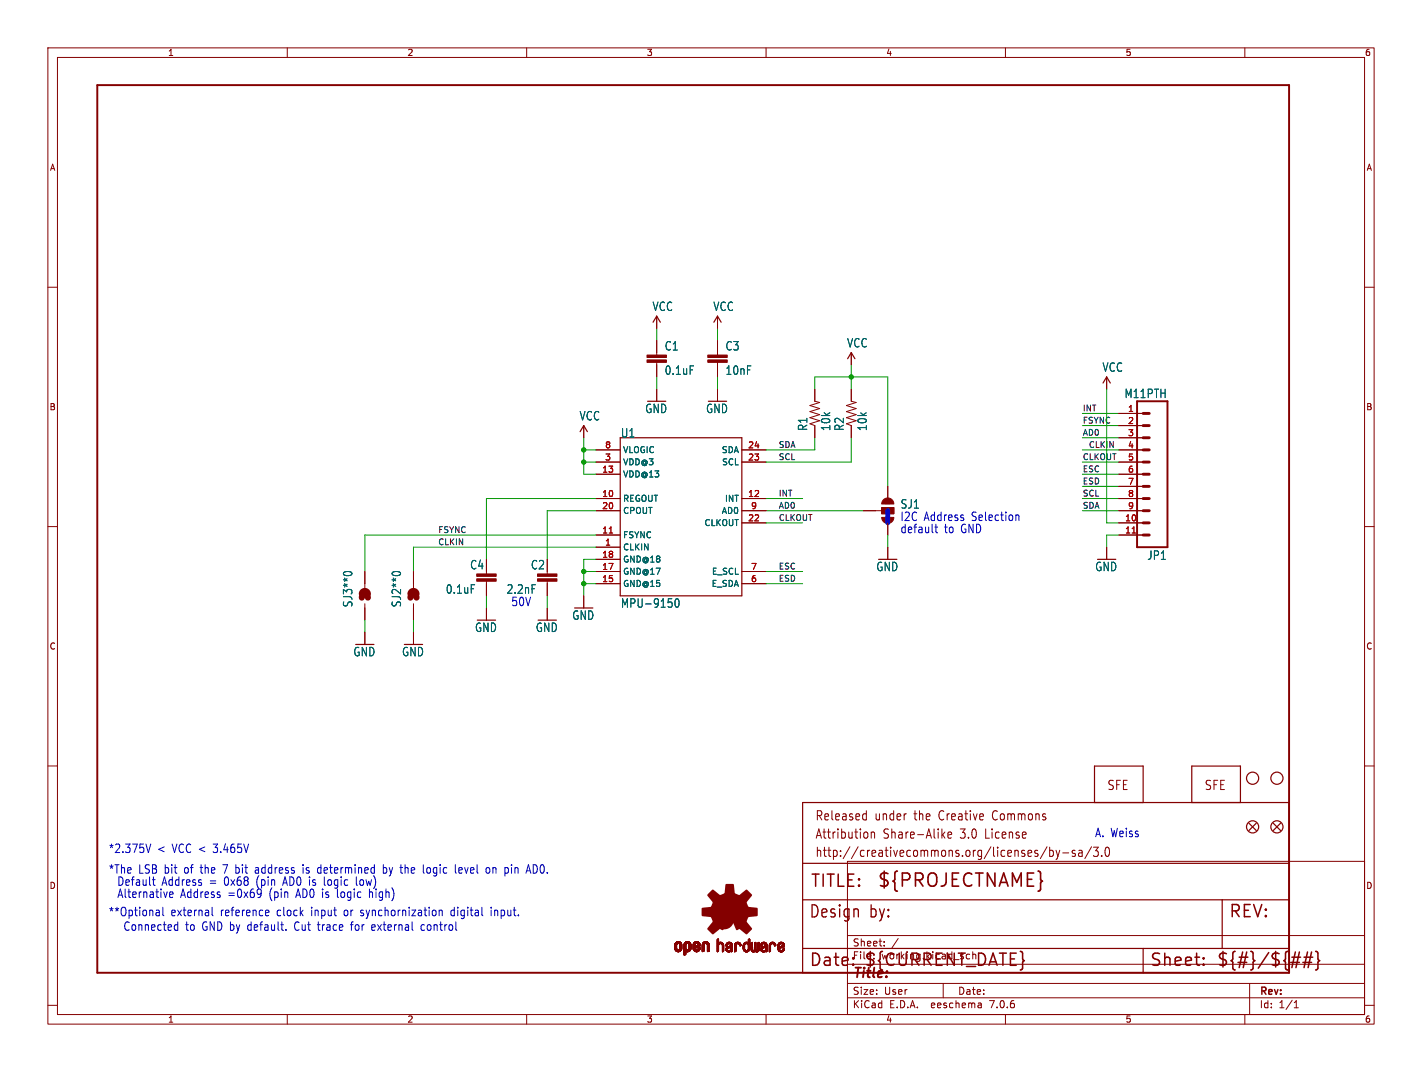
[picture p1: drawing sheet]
<svg xmlns="http://www.w3.org/2000/svg" width="297mm" height="224mm" viewBox="0 0 297 224" stroke-linecap="round" stroke-linejoin="round" font-family="sans-serif">
<defs><g id="words">
<text font-size="3.8" fill="#840000" x="183.1" y="185.7">${PROJECTNAME}</text>
<g font-size="3.5" fill="#840000">
<text x="169.2" y="185.7">TITLE:</text>
<text x="168.9" y="192.1">Design</text>
<text x="181.6" y="192.1">by:</text>
<text x="256.5" y="192.1">REV:</text>
<text x="168.9" y="202.2">Date:</text>
<text x="180.3" y="202.2">${CURRENT_DATE}</text>
<text x="240" y="202.2">Sheet:</text>
<text x="254" y="202.2">${#}/${##}</text>
</g>
<text font-size="2.8" fill="#840000" x="178" y="204.8">Title:</text>
<g font-size="2.7" fill="#840000">
<text x="231.1" y="165.3">SFE</text>
<text x="251.5" y="165.3">SFE</text>
<text x="170.2" y="171.7">Released</text>
<text x="182.7" y="171.7">under</text>
<text x="191.1" y="171.7">the</text>
<text x="196.5" y="171.7">Creative</text>
<text x="208" y="171.7">Commons</text>
<text x="170.2" y="175.5">Attribution</text>
<text x="170.2" y="179.3">http://creativecommons.org/licenses/by-sa/3.0</text>
<text x="184.5" y="175.5">Share-Alike</text>
<text x="200.8" y="175.5">3.0</text>
<text x="206.2" y="175.5">License</text>
</g>
<g font-size="2.5" fill="#006464">
<text x="136.2" y="65.2">VCC</text>
<text x="148.9" y="65.2">VCC</text>
<text x="138.7" y="73.4">C1</text>
<text x="151.4" y="73.4">C3</text>
<text x="176.8" y="72.8">VCC</text>
<text x="230.2" y="77.9">VCC</text>
<text x="138.7" y="78.5">0.1uF</text>
<text x="151.4" y="78.5">10nF</text>
<text x="234.8" y="83.4">M11PTH</text>
<text x="121" y="88">VCC</text>
<text x="134.7" y="86.5">GND</text>
<text x="147.4" y="86.5">GND</text>
<text x="129.6" y="91.6">U1</text>
<text x="168.8" y="90.1" transform="rotate(-90 168.8 90.1)">R1</text>
<text x="173.6" y="90.1" transform="rotate(-90 173.6 90.1)">10k</text>
<text x="176.4" y="90.1" transform="rotate(-90 176.4 90.1)">R2</text>
<text x="181.2" y="90.1" transform="rotate(-90 181.2 90.1)">10k</text>
<text x="188" y="106.4">SJ1</text>
<text x="98.1" y="119.1">C4</text>
<text x="110.8" y="119.1">C2</text>
<text x="182.9" y="119.5">GND</text>
<text x="228.7" y="119.5">GND</text>
<text x="239.5" y="117.2">JP1</text>
<text x="93" y="124.2">0.1uF</text>
<text x="105.7" y="124.2">2.2nF</text>
<text x="73.8" y="126.9" transform="rotate(-90 73.8 126.9)">SJ3**0</text>
<text x="84" y="126.9" transform="rotate(-90 84 126.9)">SJ2**0</text>
<text x="119.4" y="129.7">GND</text>
<text x="129.6" y="127.1">MPU-9150</text>
<text x="73.7" y="137.3">GND</text>
<text x="83.9" y="137.3">GND</text>
<text x="99.1" y="132.2">GND</text>
<text x="111.8" y="132.2">GND</text>
</g>
<g font-size="2.5" fill="#0000c2">
<text x="188" y="109">I2C Address</text>
<text x="188" y="111.5">default</text>
<text x="197.2" y="111.5">to</text>
<text x="200.7" y="111.5">GND</text>
<text x="203" y="109">Selection</text>
<text x="106.7" y="126.8">50V</text>
<text x="22.6" y="178.3">*2.375V</text>
<text x="32.8" y="178.3">&lt;</text>
<text x="36" y="178.3">VCC &lt;</text>
<text x="44.8" y="178.3">3.465V</text>
<text x="228.6" y="175">A. Weiss</text>
<text x="22.6" y="182.6">*The</text>
<text x="24.4" y="185.2">Default</text>
<text x="28.9" y="182.6">LSB bit</text>
<text x="33.8" y="185.2">Address</text>
<text x="38.6" y="182.6">of</text>
<text x="42.2" y="182.6">the</text>
<text x="43.8" y="185.2">=</text>
<text x="46.9" y="185.2">0x68</text>
<text x="47" y="182.6">7 bit</text>
<text x="53.8" y="185.2">(pin</text>
<text x="54" y="182.6">address</text>
<text x="59.6" y="185.2">AD0 is logic</text>
<text x="64.1" y="182.6">is determined</text>
<text x="75.2" y="185.2">low)</text>
<text x="81.2" y="182.6">by the</text>
<text x="89.8" y="182.6">logic</text>
<text x="96.7" y="182.6">level</text>
<text x="103.3" y="182.6">on pin</text>
<text x="112.1" y="182.6">AD0.</text>
<text x="22.6" y="191.5">**Optional</text>
<text x="24.4" y="187.7">Alternative</text>
<text x="35.6" y="191.5">external</text>
<text x="37.6" y="187.7">Address</text>
<text x="46.1" y="191.5">reference</text>
<text x="47.7" y="187.7">=0x69</text>
<text x="56.4" y="187.7">(pin</text>
<text x="58" y="191.5">clock</text>
<text x="62.1" y="187.7">AD0 is logic</text>
<text x="65.3" y="191.5">input</text>
<text x="72.2" y="191.5">or</text>
<text x="75.9" y="191.5">synchornization</text>
<text x="77.8" y="187.7">high)</text>
<text x="94.9" y="191.5">digital</text>
<text x="103.4" y="191.5">input.</text>
<text x="25.7" y="194.6">Connected</text>
<text x="38.7" y="194.6">to</text>
<text x="42.2" y="194.6">GND by default.</text>
<text x="61.9" y="194.6">Cut</text>
<text x="67" y="194.6">trace</text>
<text x="74" y="194.6">for</text>
<text x="78.5" y="194.6">external</text>
<text x="88.9" y="194.6">control</text>
</g>
<g font-size="2.1" fill="#840000">
<text x="178" y="197.9">Sheet:</text>
<text x="178" y="200.6">File:</text>
<text x="184.1" y="200.6">working.kicad_sch</text>
<text x="178" y="208">Size:</text>
<text x="184.7" y="208">User</text>
<text x="200" y="208">Date:</text>
<text x="263" y="208.2">Rev:</text>
<text x="178" y="210.8">KiCad</text>
<text x="185.7" y="210.8">E.D.A.</text>
<text x="194.6" y="210.8">eeschema</text>
<text x="207" y="210.8">7.0.6</text>
<text x="263" y="210.8">Id:</text>
<text x="267.1" y="210.8">1/1</text>
</g>
<g font-size="1.8" fill="#840000">
<text x="35" y="11.9">1</text>
<text x="85" y="11.9">2</text>
<text x="135" y="11.9">3</text>
<text x="185" y="11.9">4</text>
<text x="235" y="11.9">5</text>
<text x="285" y="11.9">6</text>
<text x="10.3" y="35.9">A</text>
<text x="285.3" y="35.9">A</text>
<text x="10.3" y="85.9">B</text>
<text x="285.3" y="85.9">B</text>
<text x="10.3" y="135.9">C</text>
<text x="285.3" y="135.9">C</text>
<text x="10.3" y="185.9">D</text>
<text x="285.3" y="185.9">D</text>
<text x="35" y="213.8">1</text>
<text x="85" y="213.8">2</text>
<text x="135" y="213.8">3</text>
<text x="185" y="213.8">4</text>
<text x="235" y="213.8">5</text>
<text x="285" y="213.8">6</text>
</g>
<g font-size="1.8" fill="#a90000">
<text x="235.5" y="86.1">1</text>
<text x="235.5" y="88.6">2</text>
<text x="126.3" y="93.7">8</text>
<text x="156.2" y="93.7">24</text>
<text x="235.5" y="91.2">3</text>
<text x="235.5" y="93.7">4</text>
<text x="125.7" y="98.8">13</text>
<text x="126.3" y="96.3">3</text>
<text x="156.2" y="96.3">23</text>
<text x="235.5" y="96.3">5</text>
<text x="235.5" y="98.8">6</text>
<text x="235.5" y="101.3">7</text>
<text x="125.7" y="103.9">10</text>
<text x="125.7" y="106.4">20</text>
<text x="156.2" y="103.9">12</text>
<text x="156.8" y="106.4">9</text>
<text x="235.5" y="103.9">8</text>
<text x="235.5" y="106.4">9</text>
<text x="125.7" y="111.5">11</text>
<text x="156.2" y="109">22</text>
<text x="234.9" y="109">10</text>
<text x="234.9" y="111.5">11</text>
<text x="125.7" y="119.1">17</text>
<text x="125.7" y="116.6">18</text>
<text x="126.3" y="114">1</text>
<text x="156.8" y="119.1">7</text>
<text x="125.7" y="121.7">15</text>
<text x="156.8" y="121.7">6</text>
</g>
<g font-size="1.8" fill="#006464">
<text x="130" y="94.8">VLOGIC</text>
<text x="150.7" y="94.8">SDA</text>
<text x="130" y="99.9">VDD@13</text>
<text x="130" y="97.4">VDD@3</text>
<text x="150.7" y="97.4">SCL</text>
<text x="130" y="105">REGOUT</text>
<text x="130" y="107.5">CPOUT</text>
<text x="150.7" y="107.5">AD0</text>
<text x="151.3" y="105">INT</text>
<text x="130" y="112.6">FSYNC</text>
<text x="147" y="110.1">CLKOUT</text>
<text x="130" y="115.2">CLKIN</text>
<text x="130" y="117.7">GND@18</text>
<text x="130" y="122.8">GND@15</text>
<text x="130" y="120.2">GND@17</text>
<text x="148.5" y="122.8">E_SDA</text>
<text x="148.6" y="120.2">E_SCL</text>
</g>
<g font-size="1.7" fill="#0f0f0f">
<text x="226.1" y="88.6">FSYNC</text>
<text x="226.1" y="86">INT</text>
<text x="162.6" y="93.6">SDA</text>
<text x="226.1" y="91.1">AD0</text>
<text x="227.3" y="93.6">CLKIN</text>
<text x="162.6" y="96.2">SCL</text>
<text x="226.1" y="96.2">CLKOUT</text>
<text x="226.1" y="101.3">ESD</text>
<text x="226.1" y="98.7">ESC</text>
<text x="162.6" y="103.8">INT</text>
<text x="162.6" y="106.3">AD0</text>
<text x="226.1" y="106.3">SDA</text>
<text x="226.1" y="103.8">SCL</text>
<text x="91.4" y="111.4">FSYNC</text>
<text x="91.4" y="114">CLKIN</text>
<text x="162.6" y="108.9">CLKOUT</text>
<text x="162.6" y="119">ESC</text>
<text x="162.6" y="121.6">ESD</text>
</g>
</g></defs>
<g fill="none" stroke="#840000" stroke-width=".21">
<path d="M10 10h277v203.9h-277zM12 12h273v199.9h-273zM60 10v2M110 10v2M160 10v2M210 10v2M260 10v2M10 60h2M285 60h2M137.2 66v2.6M137.2 71.1v3.1M137.2 75.7v3"/>
<path d="M149.9 66v2.6M149.9 71.1v3.1M149.9 75.7v3M177.8 73.7v2.5M231.1 78.7v2.6M121.9 88.9v2.5M124.5 99.1h5M124.5 96.5h5M124.5 94h5M137.2 81.3v2.5M149.9 81.3v2.5M154.9 96.5h5.1"/>
<path d="M154.9 94h5.1M170.2 81.3v2.5l1 .3-2 .6 2 .6-2 .7 2 .6-2 .6 2 .7-2 .6 1 .4v2.5M177.8 81.3v2.5l1 .3-2 .6 2 .6-2 .7 2 .6-2 .6 2 .7-2 .6 1 .4v2.5M233.7 99.1h5.1M233.7 96.5h5.1M233.7 94h5.1M233.7 86.4h5.1M233.7 88.9h5.1M233.7 91.4h5.1M10 110h2M76.2 119.4v3.4M86.4 119.4v3.4"/>
<path d="M101.6 116.8v3.1M114.3 116.8v3.1M124.5 114.3h5M124.5 104.1h5M124.5 111.8h5M124.5 119.4h5M124.5 116.8h5M124.5 106.7h5M154.9 104.1h5.1M154.9 119.4h5.1M154.9 106.7h5.1M154.9 109.2h5.1"/>
<path d="M180.3 106.7h3.8M184.1 106h2.6v1.3h-2.6zM185.4 101.6v2.5M185.4 109.2v2.6M185.4 114.3v2.5M231.1 114.3v2.5M233.7 104.1h5.1M233.7 111.8h5.1M233.7 106.7h5.1M233.7 109.2h5.1M233.7 101.6h5.1M285 110h2"/>
<path d="M76.2 126.1v3.4M76.2 132.1v2.5M86.4 126.1v3.4M86.4 132.1v2.5M101.6 121.4v3.1M101.6 127v2.5M114.3 121.4v3.1M114.3 127v2.5M121.9 124.5v2.5M124.5 121.9h5M154.9 121.9h5.1M10 160h2"/>
<path d="M285 160h2M177 179.9h108v32h-108zM180.5 170l.4 .1M180.9 169.3v2M180.9 171.2l-.4 .1M181.2 174v.9M182 173.8v1.3M182 174l.2-.2 .4 .1 .1 1.2M196.9 174.4l.5 .7M197.4 173.8l-.7 .7M198 174.4l.8-.1-.1-.4-.5-.1-.2 .3 .1 .9h.6M218.7 176.9l-1.4 2.5"/>
<path d="M219.2 177v1.9M219.2 177.7l.5-.1 .3 .4-.1 .8h-.7M220.6 177.6l.4 1.3M221 178.9l-.2 .5-.2 .1M221.3 177.6l-.3 1.3M222 178.2h1.2M224.5 177.7l-.3-.1-.3 .3 .1 .3 .5 .1v.5h-.6M225.3 177.7h.7v1.2M226 178.1l-.5 .1a.4 .4 0 0 0-.3 .3 .4 .4 0 0 0 .3 .4l.5-.1M228 176.9l-1.4 2.5M228.4 177h1l-.6 .7 .5 .2v.8l-.2 .2h-.5l-.2-.2M230.1 178.7v.2"/>
<path d="M231 177.1l.3-.1a1.34 1.34 0 0 1 0 1.9h-.1a1.44 1.44 0 0 1-.2-1.8zM177 195.4h108M184.7 197.5v.1M184.7 196.7v.1M187.6 196l-1.3 2M10 210h2M60 211.9v2M110 211.9v2M160 211.9v2M177 208.4h108M177 205.4h108M177 201.4h108"/>
<path d="M197 205.4v3M204.9 209.6l.1 .9M205 210.4l-.2 .1M205 209.9h-.2M210 211.9v2M260 211.9v2M261 205.4v6.5M270.3 210.5h.9M270.3 209.4l.4-.4v1.5M285 210h2"/>
</g>
<g fill="none" stroke="#840000" stroke-width=".25">
<path d="M136.4 67.3l.8-1.3 .7 1.3M149.1 67.3l.8-1.3 .7 1.3M177 74.9l.8-1.2 .8 1.2M121.2 90.2l.7-1.3 .8 1.3M129.5 91.4h25.4v33.1h-25.4zM230.4 80l.7-1.3 .8 1.3M167.6 167.6h101.6v35.6h-101.6zM228.6 167.6v-7.6h10.2v7.6M248.9 167.6v-7.6h10.2v7.6M260.9 172l1.5 1.5M262.4 172l-1.5 1.5M265.9 172l1.6 1.5"/>
<path d="M267.5 172l-1.6 1.5M167.6 198.1h101.6M167.6 180.3h101.6M167.6 188h101.6M238.8 198.1v5.1M255.3 188v10.1"/>
<circle cx="261.6" cy="172.7" r="1.27"/>
<circle cx="261.6" cy="162.6" r="1.27"/>
<circle cx="266.7" cy="162.6" r="1.27"/>
<circle cx="266.7" cy="172.7" r="1.27"/>
</g>
<g fill="#840000" stroke="#840000" stroke-width=".21">
<path d="M99.6 120.9h4v.5h-4z"/>
<path d="M99.6 119.9h4v.5h-4z"/>
<path d="M112.3 120.9h4v.5h-4z"/>
<path d="M112.3 119.9h4v.5h-4z"/>
<path d="M140.9 198.1h.4z"/>
<path d="M140.9 198l.4 .1z"/>
<path d="M140.9 198h.4z"/>
<path d="M140.9 197.9l.4 .1z"/>
<path d="M140.9 197.9h.4z"/>
<path d="M140.9 197.8l.4 .1z"/>
<path d="M140.9 197.8h.4z"/>
<path d="M140.9 197.7l.4 .1z"/>
<path d="M140.9 197.7h.4z"/>
<path d="M140.9 197.6l.4 .1z"/>
<path d="M140.9 197.6h.4z"/>
<path d="M140.9 197.5l.4 .1z"/>
<path d="M140.9 197.5h.4z"/>
<path d="M140.9 197.4l.4 .1z"/>
<path d="M140.9 197.4h.4z"/>
<path d="M141 198.2h.4z"/>
<path d="M141 198.2h.3z"/>
<path d="M141 198.1l.3 .1z"/>
<path d="M141 197.4h.3z"/>
<path d="M141 197.3l.3 .1z"/>
<path d="M141 197.3h.3z"/>
<path d="M141 197.3h.4z"/>
<path d="M141 198.3h.4z"/>
<path d="M141 198.2l.4 .1z"/>
<path d="M141 197.2l.4 .1z"/>
<path d="M141 197.2h.4z"/>
<path d="M141 198.3l.5 .1z"/>
<path d="M141 198.3h.5z"/>
<path d="M141 197.1l.5 .1z"/>
<path d="M141 197.1h.5z"/>
<path d="M141 198.4h.5z"/>
<path d="M141 198.4h.6z"/>
<path d="M141 197.1h.6z"/>
<path d="M141 198.4h1.3z"/>
<path d="M141 197.1h1.3z"/>
<path d="M141 198.5h1.3z"/>
<path d="M141 198.4l1.3 .1z"/>
<path d="M141 197l1.3 .1z"/>
<path d="M141 197h1.3z"/>
<path d="M141.1 198.5h1.2z"/>
<path d="M141.1 197h1.2z"/>
<path d="M141.1 197h1.1z"/>
<path d="M141.1 198.5h1.1z"/>
<path d="M141.1 196.9l1.1 .1z"/>
<path d="M141.1 198.5l1.1 .1z"/>
<path d="M141.1 196.9h1.1z"/>
<path d="M141.1 198.6h1.1z"/>
<path d="M141.2 198.6h1z"/>
<path d="M141.2 196.9h1z"/>
<path d="M141.2 198.6l.9 .1z"/>
<path d="M141.2 196.8l.9 .1z"/>
<path d="M141.2 198.7h.9z"/>
<path d="M141.2 196.8h.9z"/>
<path d="M141.3 196.8h.8z"/>
<path d="M141.3 198.7h.8z"/>
<path d="M141.3 198.7h.7z"/>
<path d="M141.3 196.8h.7z"/>
<path d="M141.4 198.7l.6 .1z"/>
<path d="M141.4 196.7l.6 .1z"/>
<path d="M141.4 198.8h.5z"/>
<path d="M141.4 196.7h.5z"/>
<path d="M141.5 198.8h.4z"/>
<path d="M141.5 196.7h.4z"/>
<path d="M141.5 198.8h.3z"/>
<path d="M141.5 196.7h.3z"/>
<path d="M141.6 198.8h.2z"/>
<path d="M141.6 196.7h.2z"/>
<path d="M141.7 197.1h.6z"/>
<path d="M141.8 198.4h.5z"/>
<path d="M141.8 197.1h.5z"/>
<path d="M141.9 198.4h.5z"/>
<path d="M141.9 197.1h.4z"/>
<path d="M141.9 198.3l.5 .1z"/>
<path d="M141.9 198.3h.5z"/>
<path d="M141.9 197.1l.5 .1z"/>
<path d="M141.9 197.2h.5z"/>
<path d="M142 198.3h.4z"/>
<path d="M142 197.2h.4z"/>
<path d="M142 197.2l.4 .1z"/>
<path d="M142 198.2l.4 .1z"/>
<path d="M142 198.2h.4z"/>
<path d="M142 197.3h.4z"/>
<path d="M142 198.1l.4 .1z"/>
<path d="M142 198.1h.4z"/>
<path d="M142 198l.4 .1z"/>
<path d="M142 198h.4z"/>
<path d="M142 197.9l.4 .1z"/>
<path d="M142 197.9h.4z"/>
<path d="M142 197.8l.4 .1z"/>
<path d="M142 197.8h.4z"/>
<path d="M142 197.7l.4 .1z"/>
<path d="M142 197.7h.4z"/>
<path d="M142 197.6l.4 .1z"/>
<path d="M142 197.6h.4z"/>
<path d="M142 197.5l.4 .1z"/>
<path d="M142 197.5h.4z"/>
<path d="M142 197.4l.4 .1z"/>
<path d="M142 197.4h.4z"/>
<path d="M142 197.3l.4 .1z"/>
<path d="M142.9 199.4l.2 .1z"/>
<path d="M142.9 199.4h.2z"/>
<path d="M142.9 199.4h.3z"/>
<path d="M142.9 199.3l.3 .1z"/>
<path d="M142.9 199.3h.3z"/>
<path d="M142.9 199.2l.3 .1z"/>
<path d="M142.9 199.2h.3z"/>
<path d="M142.9 199.1l.3 .1z"/>
<path d="M142.9 199.1h.3z"/>
<path d="M142.9 199l.3 .1z"/>
<path d="M142.9 199h.3z"/>
<path d="M142.9 198.9l.3 .1z"/>
<path d="M142.9 198.9h.3z"/>
<path d="M142.9 198.8l.3 .1z"/>
<path d="M142.9 198.8h.3z"/>
<path d="M142.9 198.8h.4z"/>
<path d="M142.9 198.7l1 .1z"/>
<path d="M142.9 198.7h1z"/>
<path d="M142.9 198.7h1.1z"/>
<path d="M142.9 198.6l1.2 .1z"/>
<path d="M142.9 198.6h1.2z"/>
<path d="M142.9 198.6h1.3z"/>
<path d="M142.9 198.5l1.3 .1z"/>
<path d="M142.9 198.5h1.3z"/>
<path d="M142.9 198.4l1.3 .1z"/>
<path d="M142.9 198.4h1.3z"/>
<path d="M142.9 198.4h.6z"/>
<path d="M142.9 198.4h.5z"/>
<path d="M142.9 198.3l.5 .1z"/>
<path d="M142.9 198.3h.5z"/>
<path d="M142.9 198.3h.4z"/>
<path d="M142.9 198.2l.4 .1z"/>
<path d="M142.9 198.2h.4z"/>
<path d="M142.9 198.2h.3z"/>
<path d="M142.9 198.1l.3 .1z"/>
<path d="M142.9 198.1h.3z"/>
<path d="M142.9 198l.3 .1z"/>
<path d="M142.9 198h.3z"/>
<path d="M142.9 197.9l.3 .1z"/>
<path d="M142.9 197.9h.3z"/>
<path d="M142.9 197.8l.3 .1z"/>
<path d="M142.9 197.8h.3z"/>
<path d="M142.9 197.7l.3 .1z"/>
<path d="M142.9 197.7h.3z"/>
<path d="M142.9 197.6l.3 .1z"/>
<path d="M142.9 197.6h.3z"/>
<path d="M142.9 197.5l.3 .1z"/>
<path d="M142.9 197.5h.3z"/>
<path d="M142.9 197.4l.3 .1z"/>
<path d="M142.9 197.4h.3z"/>
<path d="M142.9 197.3l.3 .1z"/>
<path d="M142.9 197.3h.3z"/>
<path d="M142.9 197.3h.4z"/>
<path d="M142.9 199.5h.1z"/>
<path d="M142.9 197.2l.4 .1z"/>
<path d="M142.9 197.2h.4z"/>
<path d="M142.9 197.2h.5z"/>
<path d="M142.9 197.1l.5 .1z"/>
<path d="M142.9 197.1h.5z"/>
<path d="M142.9 197.1h.6z"/>
<path d="M142.9 197.1h1.3z"/>
<path d="M142.9 197l1.3 .1z"/>
<path d="M142.9 197h1.3z"/>
<path d="M143 197h1.2z"/>
<path d="M143 196.9l1.2 .1z"/>
<path d="M143 196.9h1.2z"/>
<path d="M143 196.9h1.1z"/>
<path d="M143.1 196.9h1z"/>
<path d="M143.1 196.8l1 .1z"/>
<path d="M143.1 196.8h.9z"/>
<path d="M143.2 196.8h.8z"/>
<path d="M143.2 196.8h.7z"/>
<path d="M143.3 196.7l.6 .1z"/>
<path d="M143.3 198.8h.5z"/>
<path d="M143.3 196.7h.5z"/>
<path d="M143.4 198.8h.4z"/>
<path d="M143.4 196.7h.4z"/>
<path d="M143.4 196.7h.3z"/>
<path d="M143.5 198.8h.2z"/>
<path d="M143.5 196.7h.2z"/>
<path d="M143.6 197.1h.6z"/>
<path d="M143.7 198.4h.5z"/>
<path d="M143.7 198.4h.6z"/>
<path d="M143.7 197.1h.6z"/>
<path d="M143.8 198.4h.5z"/>
<path d="M143.8 197.1h.5z"/>
<path d="M143.8 198.3l.5 .1z"/>
<path d="M143.8 197.1l.5 .1z"/>
<path d="M143.8 198.3h.5z"/>
<path d="M143.8 197.2h.5z"/>
<path d="M143.9 198.3h.4z"/>
<path d="M143.9 197.2h.4z"/>
<path d="M143.9 197.2l.4 .1z"/>
<path d="M143.9 198.2l.4 .1z"/>
<path d="M143.9 197.3h.4z"/>
<path d="M143.9 198.2h.4z"/>
<path d="M143.9 198.1l.4 .1z"/>
<path d="M143.9 198.1h.4z"/>
<path d="M143.9 197.4h.4z"/>
<path d="M143.9 197.3l.4 .1z"/>
<path d="M143.9 198l.4 .1z"/>
<path d="M143.9 198h.4z"/>
<path d="M143.9 197.9l.4 .1z"/>
<path d="M143.9 197.9h.4z"/>
<path d="M143.9 197.8l.4 .1z"/>
<path d="M143.9 197.8h.4z"/>
<path d="M143.9 197.7l.4 .1z"/>
<path d="M143.9 197.7h.4z"/>
<path d="M143.9 197.6l.4 .1z"/>
<path d="M143.9 197.6h.4z"/>
<path d="M143.9 197.5l.4 .1z"/>
<path d="M143.9 197.5h.4z"/>
<path d="M143.9 197.4l.4 .1z"/>
<path d="M144.8 198.2h.4z"/>
<path d="M144.8 198.1l.4 .1z"/>
<path d="M144.8 198.1h.4z"/>
<path d="M144.8 198.1h.5z"/>
<path d="M144.8 198l.5 .1z"/>
<path d="M144.8 198h.5z"/>
<path d="M144.8 198h.6z"/>
<path d="M144.8 198h.7z"/>
<path d="M144.8 197.9l.7 .1z"/>
<path d="M144.8 197.9h.7z"/>
<path d="M144.8 197.9h.8z"/>
<path d="M144.8 197.9h.9z"/>
<path d="M144.8 197.8l.9 .1z"/>
<path d="M144.8 197.8h.9z"/>
<path d="M144.8 197.8h1z"/>
<path d="M144.8 197.8h1.1z"/>
<path d="M144.8 197.7l1.1 .1z"/>
<path d="M144.8 197.7h1.2z"/>
<path d="M144.8 197.7h1.3z"/>
<path d="M144.8 197.6l1.4 .1z"/>
<path d="M144.8 197.6h1.4z"/>
<path d="M144.8 197.6h.4z"/>
<path d="M144.8 197.6h.3z"/>
<path d="M144.8 197.5l.3 .1z"/>
<path d="M144.8 197.5h.3z"/>
<path d="M144.8 197.4l.3 .1z"/>
<path d="M144.8 197.4h.3z"/>
<path d="M144.8 197.4h.4z"/>
<path d="M144.8 197.3l.4 .1z"/>
<path d="M144.8 197.3h.4z"/>
<path d="M144.8 198.3h.5z"/>
<path d="M144.8 198.3h.4z"/>
<path d="M144.8 198.2l.4 .1z"/>
<path d="M144.8 197.2l.4 .1z"/>
<path d="M144.8 197.2h.4z"/>
<path d="M144.8 198.4h.5z"/>
<path d="M144.8 198.3l.5 .1z"/>
<path d="M144.8 197.2h.5z"/>
<path d="M144.8 197.1l.5 .1z"/>
<path d="M144.8 197.1h.5z"/>
<path d="M144.8 198.4h.6z"/>
<path d="M144.8 197.1h.6z"/>
<path d="M144.8 198.4h1.3z"/>
<path d="M144.9 198.5h1.2z"/>
<path d="M144.9 198.4l1.2 .1z"/>
<path d="M144.9 197.1h1.2z"/>
<path d="M144.9 197l1.2 .1z"/>
<path d="M144.9 197h1.2z"/>
<path d="M144.9 198.5l1.1 .1z"/>
<path d="M144.9 198.6h1.1z"/>
<path d="M144.9 196.9l1.2 .1z"/>
<path d="M144.9 196.9h1.2z"/>
<path d="M145 198.6h1z"/>
<path d="M145 196.9h1z"/>
<path d="M145 198.6l1 .1z"/>
<path d="M145 196.8l1 .1z"/>
<path d="M145 198.7h.9z"/>
<path d="M145.1 196.8h.9z"/>
<path d="M145.1 198.7h.8z"/>
<path d="M145.1 196.8h.8z"/>
<path d="M145.1 196.8h.7z"/>
<path d="M145.2 198.7h.6z"/>
<path d="M145.2 196.7l.6 .1z"/>
<path d="M145.2 198.7l.6 .1z"/>
<path d="M145.2 196.7h.6z"/>
<path d="M145.2 198.8h.6z"/>
<path d="M145.2 197.6h1z"/>
<path d="M145.3 197.6h.9z"/>
<path d="M145.3 196.7h.4z"/>
<path d="M145.3 198.8h.4z"/>
<path d="M145.3 198.8h.3z"/>
<path d="M145.4 198.8h.2z"/>
<path d="M145.4 197.6h.8z"/>
<path d="M145.4 196.7h.2z"/>
<path d="M145.4 197.5l.8 .1z"/>
<path d="M145.4 197.5h.8z"/>
<path d="M145.5 197.5h.7z"/>
<path d="M145.6 197.5h.6z"/>
<path d="M145.6 197.1h.5z"/>
<path d="M145.6 198.4h.5z"/>
<path d="M145.6 197.1h.6z"/>
<path d="M145.6 197.4l.6 .1z"/>
<path d="M145.7 198.4h.5z"/>
<path d="M145.7 197.4h.5z"/>
<path d="M145.7 197.1h.5z"/>
<path d="M145.7 197.1l.5 .1z"/>
<path d="M145.7 198.3l.5 .1z"/>
<path d="M145.7 197.2h.5z"/>
<path d="M145.7 198.3h.5z"/>
<path d="M145.8 198.3h.4z"/>
<path d="M145.8 197.2h.4z"/>
<path d="M145.8 197.4h.4z"/>
<path d="M145.8 197.2l.4 .1z"/>
<path d="M145.8 197.3h.4z"/>
<path d="M145.8 198.2l.4 .1z"/>
<path d="M145.8 198.2h.4z"/>
<path d="M145.8 197.3l.4 .1z"/>
<path d="M145.8 198.1l.4 .1z"/>
<path d="M145.8 198.1h.4z"/>
<path d="M145.9 198.1h.3z"/>
<path d="M145.9 198l.3 .1z"/>
<path d="M145.9 198h.3z"/>
<path d="M146 198h.2z"/>
<path d="M146 197.9l.2 .1z"/>
<path d="M146 197.9h.2z"/>
<path d="M146.7 198.7h.2z"/>
<path d="M146.7 198.7h.3z"/>
<path d="M146.7 198.6l.3 .1z"/>
<path d="M146.7 198.6h.4z"/>
<path d="M146.7 198.5l.4 .1z"/>
<path d="M146.7 198.5h.4z"/>
<path d="M146.7 198.4l.4 .1z"/>
<path d="M146.7 198.4h.4z"/>
<path d="M146.7 198.3l.4 .1z"/>
<path d="M146.7 198.3h.4z"/>
<path d="M146.7 198.2l.4 .1z"/>
<path d="M146.7 198.2h.4z"/>
<path d="M146.7 198.1l.4 .1z"/>
<path d="M146.7 198.1h.4z"/>
<path d="M146.7 198l.4 .1z"/>
<path d="M146.7 198h.4z"/>
<path d="M146.7 197.9l.4 .1z"/>
<path d="M146.7 197.9h.4z"/>
<path d="M146.7 197.8l.4 .1z"/>
<path d="M146.7 197.8h.4z"/>
<path d="M146.7 197.7l.4 .1z"/>
<path d="M146.7 197.7h.4z"/>
<path d="M146.7 197.6l.4 .1z"/>
<path d="M146.7 197.6h.4z"/>
<path d="M146.7 197.5l.4 .1z"/>
<path d="M146.7 197.5h.4z"/>
<path d="M146.7 197.4l.4 .1z"/>
<path d="M146.7 197.4h.4z"/>
<path d="M146.7 197.3l.4 .1z"/>
<path d="M146.7 197.3h.4z"/>
<path d="M146.7 198.7l.2 .1z"/>
<path d="M146.7 198.8h.1z"/>
<path d="M146.7 197.2l.4 .1z"/>
<path d="M146.7 197.2h.4z"/>
<path d="M146.7 197.2h.5z"/>
<path d="M146.7 197.1l.5 .1z"/>
<path d="M146.7 197.1h.5z"/>
<path d="M146.7 197.1h.6z"/>
<path d="M146.8 197.1h.6z"/>
<path d="M146.8 197.1h1.3z"/>
<path d="M146.8 197l1.3 .1z"/>
<path d="M146.8 197h1.3z"/>
<path d="M146.8 197h1.2z"/>
<path d="M146.8 196.9l1.2 .1z"/>
<path d="M146.8 196.9h1.2z"/>
<path d="M146.9 196.9h1.1z"/>
<path d="M146.9 196.9h1z"/>
<path d="M146.9 196.8l1 .1z"/>
<path d="M146.9 196.8h1z"/>
<path d="M147 196.8h.8z"/>
<path d="M147.1 196.8h.6z"/>
<path d="M147.1 196.7l.6 .1z"/>
<path d="M147.1 196.7h.6z"/>
<path d="M147.2 196.7h.4z"/>
<path d="M147.3 196.7h.3z"/>
<path d="M147.3 196.7h.2z"/>
<path d="M147.5 197.1h.6z"/>
<path d="M147.6 197.1h.5z"/>
<path d="M147.6 197.1l.5 .1z"/>
<path d="M147.6 197.2h.5z"/>
<path d="M147.7 197.2h.4z"/>
<path d="M147.7 197.2l.4 .1z"/>
<path d="M147.7 197.3h.4z"/>
<path d="M147.7 198.7h.3z"/>
<path d="M147.7 198.7h.4z"/>
<path d="M147.7 198.6l.4 .1z"/>
<path d="M147.7 198.6h.5z"/>
<path d="M147.7 198.5l.5 .1z"/>
<path d="M147.7 198.5h.5z"/>
<path d="M147.7 198.4l.5 .1z"/>
<path d="M147.7 198.4h.5z"/>
<path d="M147.7 198.3l.5 .1z"/>
<path d="M147.7 198.3h.5z"/>
<path d="M147.7 198.2l.5 .1z"/>
<path d="M147.7 198.2h.5z"/>
<path d="M147.7 198.1l.5 .1z"/>
<path d="M147.7 198.1h.5z"/>
<path d="M147.7 198l.5 .1z"/>
<path d="M147.7 198h.5z"/>
<path d="M147.7 197.9l.5 .1z"/>
<path d="M147.7 197.9h.5z"/>
<path d="M147.7 197.8l.5 .1z"/>
<path d="M147.7 197.8h.5z"/>
<path d="M147.7 197.7l.5 .1z"/>
<path d="M147.7 197.7h.5z"/>
<path d="M147.7 197.6l.5 .1z"/>
<path d="M147.7 197.6h.5z"/>
<path d="M147.7 197.5l.5 .1z"/>
<path d="M147.7 197.5h.5z"/>
<path d="M147.7 197.4l.5 .1z"/>
<path d="M147.7 197.4h.5z"/>
<path d="M147.7 197.3l.5 .1z"/>
<path d="M147.8 198.7l.2 .1z"/>
<path d="M147.8 198.7h.2z"/>
<path d="M147.8 198.8h.1z"/>
<path d="M149.8 198.8h.1z"/>
<path d="M149.8 198.8h.2z"/>
<path d="M149.8 196.3h.3z"/>
<path d="M149.8 198.7l.2 .1z"/>
<path d="M149.8 198.7h.2z"/>
<path d="M149.8 198.7h.3z"/>
<path d="M149.8 198.6l.3 .1z"/>
<path d="M149.8 198.6h.3z"/>
<path d="M149.8 198.5l.3 .1z"/>
<path d="M149.8 198.5h.3z"/>
<path d="M149.8 198.4l.3 .1z"/>
<path d="M149.8 198.4h.3z"/>
<path d="M149.8 198.3l.3 .1z"/>
<path d="M149.8 198.3h.3z"/>
<path d="M149.8 198.2l.3 .1z"/>
<path d="M149.8 198.2h.3z"/>
<path d="M149.8 198.1l.3 .1z"/>
<path d="M149.8 198.1h.3z"/>
<path d="M149.8 198l.3 .1z"/>
<path d="M149.8 198h.3z"/>
<path d="M149.8 197.9l.3 .1z"/>
<path d="M149.8 197.9h.3z"/>
<path d="M149.8 197.8l.3 .1z"/>
<path d="M149.8 197.8h.3z"/>
<path d="M149.8 197.7l.3 .1z"/>
<path d="M149.8 197.7h.3z"/>
<path d="M149.8 197.6l.3 .1z"/>
<path d="M149.8 197.6h.3z"/>
<path d="M149.8 197.5l.3 .1z"/>
<path d="M149.8 197.5h.3z"/>
<path d="M149.8 197.4l.3 .1z"/>
<path d="M149.8 197.4h.3z"/>
<path d="M149.8 197.3l.3 .1z"/>
<path d="M149.8 197.3h.3z"/>
<path d="M149.8 197.3h.4z"/>
<path d="M149.8 197.2l.4 .1z"/>
<path d="M149.8 197.2h.4z"/>
<path d="M149.8 197.2h.5z"/>
<path d="M149.8 197.1l.5 .1z"/>
<path d="M149.8 197.1h.5z"/>
<path d="M149.8 197.1h.6z"/>
<path d="M149.8 197.1h1.2z"/>
<path d="M149.8 197l1.2 .1z"/>
<path d="M149.8 197h1.2z"/>
<path d="M149.8 197h1.1z"/>
<path d="M149.8 196.9l1.1 .1z"/>
<path d="M149.8 196.9h1.1z"/>
<path d="M149.8 196.9h1z"/>
<path d="M149.8 196.9h.3z"/>
<path d="M149.8 196.8l.3 .1z"/>
<path d="M149.8 196.8h.3z"/>
<path d="M149.8 196.7l.3 .1z"/>
<path d="M149.8 196.7h.3z"/>
<path d="M149.8 196.6l.3 .1z"/>
<path d="M149.8 196.6h.3z"/>
<path d="M149.8 196.5l.3 .1z"/>
<path d="M149.8 196.5h.3z"/>
<path d="M149.8 196.4l.3 .1z"/>
<path d="M149.8 196.4h.3z"/>
<path d="M149.8 196.3l.3 .1z"/>
<path d="M149.8 196.2l.3 .1z"/>
<path d="M149.8 196.2h.3z"/>
<path d="M149.9 196.2h.2z"/>
<path d="M150.2 196.9h.6z"/>
<path d="M150.2 196.9h.5z"/>
<path d="M150.3 196.8l.4 .1z"/>
<path d="M150.3 196.8h.4z"/>
<path d="M150.5 197.1h.5z"/>
<path d="M150.6 197.1h.4z"/>
<path d="M150.7 197.1l.4 .1z"/>
<path d="M150.7 197.2h.4z"/>
<path d="M150.8 197.2h.3z"/>
<path d="M150.8 197.2l.3 .1z"/>
<path d="M150.8 197.3h.3z"/>
<path d="M150.8 197.3l.3 .1z"/>
<path d="M150.8 197.4h.3z"/>
<path d="M150.9 197.4h.2z"/>
<path d="M150.9 197.5h.2z"/>
<path d="M150.9 197.4l.2 .1z"/>
<path d="M150.9 198.8h.1z"/>
<path d="M150.9 198.8h.2z"/>
<path d="M150.9 198.7l.2 .1z"/>
<path d="M150.9 198.7h.2z"/>
<path d="M150.9 198.6l.2 .1z"/>
<path d="M150.9 198.6h.2z"/>
<path d="M150.9 198.5l.2 .1z"/>
<path d="M150.9 198.5h.2z"/>
<path d="M150.9 198.4l.2 .1z"/>
<path d="M150.9 198.4h.2z"/>
<path d="M150.9 198.3l.2 .1z"/>
<path d="M150.9 198.3h.2z"/>
<path d="M150.9 198.2l.2 .1z"/>
<path d="M150.9 198.2h.2z"/>
<path d="M150.9 198.1l.2 .1z"/>
<path d="M150.9 198.1h.2z"/>
<path d="M150.9 198l.2 .1z"/>
<path d="M150.9 198h.2z"/>
<path d="M150.9 197.9l.2 .1z"/>
<path d="M150.9 197.9h.2z"/>
<path d="M150.9 197.8l.2 .1z"/>
<path d="M150.9 197.8h.2z"/>
<path d="M150.9 197.7l.2 .1z"/>
<path d="M150.9 197.7h.2z"/>
<path d="M150.9 197.6l.2 .1z"/>
<path d="M150.9 197.6h.2z"/>
<path d="M150.9 197.5l.2 .1z"/>
<path d="M151.6 198.4h.3z"/>
<path d="M151.6 198.3l.3 .1z"/>
<path d="M151.6 198.3h.3z"/>
<path d="M151.6 198.2l.3 .1z"/>
<path d="M151.6 198.2h.3z"/>
<path d="M151.6 197.6h.2z"/>
<path d="M151.6 197.5l.3 .1z"/>
<path d="M151.6 197.5h.3z"/>
<path d="M151.6 198.4l.4 .1z"/>
<path d="M151.6 198.4h.4z"/>
<path d="M151.6 198.2h.4z"/>
<path d="M151.6 197.6h.1z"/>
<path d="M151.6 197.4l.3 .1z"/>
<path d="M151.6 197.4h.3z"/>
<path d="M151.6 198.5h.4z"/>
<path d="M151.6 198.1l.4 .1z"/>
<path d="M151.6 198.1h.4z"/>
<path d="M151.6 197.3l.3 .1z"/>
<path d="M151.6 197.3h.3z"/>
<path d="M151.6 198.5h.5z"/>
<path d="M151.6 198.1h.5z"/>
<path d="M151.6 198.1h.6z"/>
<path d="M151.6 197.3h.4z"/>
<path d="M151.7 198.6h.8z"/>
<path d="M151.7 198.5l.4 .1z"/>
<path d="M151.7 198l.5 .1z"/>
<path d="M151.7 197.2l.3 .1z"/>
<path d="M151.7 197.2h.3z"/>
<path d="M151.7 198h.5z"/>
<path d="M151.7 197.2h.4z"/>
<path d="M151.7 198h.6z"/>
<path d="M151.7 198h.7z"/>
<path d="M151.7 197.1l.4 .1z"/>
<path d="M151.7 197.1h.5z"/>
<path d="M151.7 198.6l.8 .1z"/>
<path d="M151.7 197.9l.7 .1z"/>
<path d="M151.7 197.1h.6z"/>
<path d="M151.7 198.7h.8z"/>
<path d="M151.7 197.9h.7z"/>
<path d="M151.7 197.1h1.1z"/>
<path d="M151.8 198.7h.7z"/>
<path d="M151.8 197.9h.6z"/>
<path d="M151.8 197.1h1z"/>
<path d="M151.8 197.9h.7z"/>
<path d="M151.8 197l1 .1z"/>
<path d="M151.8 197h1z"/>
<path d="M151.8 197.9h.8z"/>
<path d="M151.8 197h.9z"/>
<path d="M151.9 197h.8z"/>
<path d="M151.9 198.7l.6 .1z"/>
<path d="M151.9 197.8l1.1 .1z"/>
<path d="M151.9 196.9l.8 .1z"/>
<path d="M151.9 198.8h.6z"/>
<path d="M151.9 196.9h.8z"/>
<path d="M151.9 197.8h1.1z"/>
<path d="M151.9 196.9h.7z"/>
<path d="M152 197.8h1z"/>
<path d="M152 198.8h.5z"/>
<path d="M152 196.9h.6z"/>
<path d="M152 198.8h.4z"/>
<path d="M152 196.9h.5z"/>
<path d="M152.1 197.8h.9z"/>
<path d="M152.1 196.8l.4 .1z"/>
<path d="M152.1 196.8h.4z"/>
<path d="M152.1 197.7l.9 .1z"/>
<path d="M152.2 197.7h.8z"/>
<path d="M152.2 198.5l.2 .1z"/>
<path d="M152.2 196.8h.2z"/>
<path d="M152.3 198.5h.1z"/>
<path d="M152.3 197.7h.7z"/>
<path d="M152.3 197.1h.6z"/>
<path d="M152.4 197.1h.5z"/>
<path d="M152.4 197.6l.6 .1z"/>
<path d="M152.4 197.6h.6z"/>
<path d="M152.5 197.1l.4 .1z"/>
<path d="M152.5 197.6h.5z"/>
<path d="M152.5 197.2h.4z"/>
<path d="M152.6 197.2h.3z"/>
<path d="M152.6 197.6h.4z"/>
<path d="M152.6 197.2l.3 .1z"/>
<path d="M152.6 197.3h.3z"/>
<path d="M152.6 197.5l.4 .1z"/>
<path d="M152.6 197.9h.4z"/>
<path d="M152.6 197.5h.4z"/>
<path d="M152.6 197.3h.4z"/>
<path d="M152.6 197.4h.4z"/>
<path d="M152.6 197.3l.4 .1z"/>
<path d="M152.7 197.9h.3z"/>
<path d="M152.7 197.5h.3z"/>
<path d="M152.7 197.4h.3z"/>
<path d="M152.7 198.8h.1z"/>
<path d="M152.7 198.8h.2z"/>
<path d="M152.7 198.7l.2 .1z"/>
<path d="M152.7 198.7h.3z"/>
<path d="M152.7 198.6l.3 .1z"/>
<path d="M152.7 198.6h.3z"/>
<path d="M152.7 198.5l.3 .1z"/>
<path d="M152.7 198.5h.3z"/>
<path d="M152.7 198.4l.3 .1z"/>
<path d="M152.7 198.4h.3z"/>
<path d="M152.7 198.3l.3 .1z"/>
<path d="M152.7 198.3h.3z"/>
<path d="M152.7 198.2l.3 .1z"/>
<path d="M152.7 198.2h.3z"/>
<path d="M152.7 198.1l.3 .1z"/>
<path d="M152.7 198.1h.3z"/>
<path d="M152.7 198l.3 .1z"/>
<path d="M152.7 198h.3z"/>
<path d="M152.7 197.9l.3 .1z"/>
<path d="M152.7 197.4l.3 .1z"/>
<path d="M153.4 198.8h.1z"/>
<path d="M153.4 198.8h.2z"/>
<path d="M153.4 198.7l.2 .1z"/>
<path d="M153.4 198.7h.3z"/>
<path d="M153.4 198.6l.3 .1z"/>
<path d="M153.4 198.6h.3z"/>
<path d="M153.4 198.5l.3 .1z"/>
<path d="M153.4 198.5h.3z"/>
<path d="M153.4 198.4l.3 .1z"/>
<path d="M153.4 198.4h.3z"/>
<path d="M153.4 198.3l.3 .1z"/>
<path d="M153.4 198.3h.3z"/>
<path d="M153.4 198.2l.3 .1z"/>
<path d="M153.4 198.2h.3z"/>
<path d="M153.4 198.1l.3 .1z"/>
<path d="M153.4 198.1h.3z"/>
<path d="M153.4 198l.3 .1z"/>
<path d="M153.4 198h.3z"/>
<path d="M153.4 197.9l.3 .1z"/>
<path d="M153.4 197.9h.3z"/>
<path d="M153.4 197.8l.3 .1z"/>
<path d="M153.4 197.8h.3z"/>
<path d="M153.4 197.7l.3 .1z"/>
<path d="M153.4 197.7h.3z"/>
<path d="M153.4 197.6l.3 .1z"/>
<path d="M153.4 197.6h.3z"/>
<path d="M153.4 197.5l.3 .1z"/>
<path d="M153.4 197.5h.3z"/>
<path d="M153.4 197.4l.3 .1z"/>
<path d="M153.4 197.4h.3z"/>
<path d="M153.4 197.3l.3 .1z"/>
<path d="M153.4 197.3h.3z"/>
<path d="M153.4 197.3h.4z"/>
<path d="M153.5 197.3h.3z"/>
<path d="M153.5 197.2l.3 .1z"/>
<path d="M153.5 197.2h.3z"/>
<path d="M153.5 197.2h.4z"/>
<path d="M153.5 197.1l.4 .1z"/>
<path d="M153.5 197.1h.5z"/>
<path d="M153.5 197.1h.6z"/>
<path d="M153.5 197.1h1.2z"/>
<path d="M153.6 197.1h1z"/>
<path d="M153.6 197l1 .1z"/>
<path d="M153.6 197h1z"/>
<path d="M153.7 197h.8z"/>
<path d="M153.7 196.9l.8 .1z"/>
<path d="M153.7 196.9h.8z"/>
<path d="M153.8 196.9h.7z"/>
<path d="M153.8 196.9h.6z"/>
<path d="M153.9 196.8l.4 .1z"/>
<path d="M153.9 196.8h.4z"/>
<path d="M154 196.8h.1z"/>
<path d="M154.1 197.1h.6z"/>
<path d="M154.2 197.1h.5z"/>
<path d="M154.3 197.1l.4 .1z"/>
<path d="M154.3 197.2h.4z"/>
<path d="M154.4 197.2h.3z"/>
<path d="M154.4 197.2l.3 .1z"/>
<path d="M154.4 197.3h.4z"/>
<path d="M154.4 197.3h.3z"/>
<path d="M154.5 197.3l.3 .1z"/>
<path d="M154.5 197.3h.3z"/>
<path d="M154.5 197.4h.3z"/>
<path d="M154.5 197.5h.2z"/>
<path d="M154.5 197.5h.3z"/>
<path d="M154.5 197.4l.3 .1z"/>
<path d="M154.5 197.6h.2z"/>
<path d="M154.5 197.5l.2 .1z"/>
<path d="M154.5 197.6h.1z"/>
<path d="M155.2 198.2h.3z"/>
<path d="M155.2 198.1l.3 .1z"/>
<path d="M155.2 198.1h.3z"/>
<path d="M155.2 198l.3 .1z"/>
<path d="M155.2 198h.3z"/>
<path d="M155.2 197.9l.3 .1z"/>
<path d="M155.2 197.9h.3z"/>
<path d="M155.2 197.8l.3 .1z"/>
<path d="M155.2 197.8h.3z"/>
<path d="M155.2 197.7l.3 .1z"/>
<path d="M155.2 197.7h.3z"/>
<path d="M155.2 197.6l.3 .1z"/>
<path d="M155.2 197.6h.3z"/>
<path d="M155.2 197.5l.3 .1z"/>
<path d="M155.2 197.5h.3z"/>
<path d="M155.2 197.4l.3 .1z"/>
<path d="M155.2 197.4h.3z"/>
<path d="M155.2 198.3h.3z"/>
<path d="M155.2 198.2l.3 .1z"/>
<path d="M155.3 198.3h.2z"/>
<path d="M155.3 197.4h.2z"/>
<path d="M155.3 198.4h.3z"/>
<path d="M155.3 198.3l.3 .1z"/>
<path d="M155.3 198.3h.3z"/>
<path d="M155.3 197.3l.3 .1z"/>
<path d="M155.3 197.3h.3z"/>
<path d="M155.3 197.2l.3 .1z"/>
<path d="M155.3 198.5h.4z"/>
<path d="M155.3 198.4l.3 .1z"/>
<path d="M155.3 197.2h.3z"/>
<path d="M155.3 197.2h.4z"/>
<path d="M155.3 198.5h.5z"/>
<path d="M155.3 197.1l.4 .1z"/>
<path d="M155.3 197.1h.5z"/>
<path d="M155.4 198.6h1.1z"/>
<path d="M155.4 198.5l.5 .1z"/>
<path d="M155.4 197.1h.4z"/>
<path d="M155.4 197.1h.5z"/>
<path d="M155.4 197.1h1.2z"/>
<path d="M155.4 198.6h1z"/>
<path d="M155.4 197l1.2 .1z"/>
<path d="M155.4 197h1.2z"/>
<path d="M155.4 198.6l1 .1z"/>
<path d="M155.4 198.7h1z"/>
<path d="M155.5 198.7h.9z"/>
<path d="M155.5 197h1.1z"/>
<path d="M155.5 198.7h.8z"/>
<path d="M155.5 196.9l1.1 .1z"/>
<path d="M155.5 196.9h1.1z"/>
<path d="M155.6 198.7l.7 .1z"/>
<path d="M155.6 196.9h1z"/>
<path d="M155.6 198.8h.7z"/>
<path d="M155.6 196.9h.6z"/>
<path d="M155.6 198.8h.6z"/>
<path d="M155.7 198.8h.5z"/>
<path d="M155.7 196.9h.5z"/>
<path d="M155.7 198.8h.4z"/>
<path d="M155.7 196.8l.4 .1z"/>
<path d="M155.7 196.8h.4z"/>
<path d="M155.8 196.8h.2z"/>
<path d="M155.9 197.1h.7z"/>
<path d="M156 198.5l.5 .1z"/>
<path d="M156 197.1h.6z"/>
<path d="M156 198.5h.5z"/>
<path d="M156.1 197.1h.5z"/>
<path d="M156.1 198.5h.4z"/>
<path d="M156.1 197.1l.5 .1z"/>
<path d="M156.1 197.2h.5z"/>
<path d="M156.2 197.2h.4z"/>
<path d="M156.2 198.5h.3z"/>
<path d="M156.2 198.4l.3 .1z"/>
<path d="M156.2 198.4h.3z"/>
<path d="M156.2 197.2l.4 .1z"/>
<path d="M156.2 197.3h.4z"/>
<path d="M156.2 198.4h.4z"/>
<path d="M156.3 198.4h.3z"/>
<path d="M156.3 197.3h.3z"/>
<path d="M156.3 196.9h.3z"/>
<path d="M156.3 198.3l.3 .1z"/>
<path d="M156.3 198.3h.3z"/>
<path d="M156.3 197.3l.3 .1z"/>
<path d="M156.3 198.2l.3 .1z"/>
<path d="M156.3 198.2h.3z"/>
<path d="M156.3 198.1h.3z"/>
<path d="M156.3 198l.3 .1z"/>
<path d="M156.3 198h.3z"/>
<path d="M156.3 197.9h.3z"/>
<path d="M156.3 197.8l.3 .1z"/>
<path d="M156.3 197.8h.3z"/>
<path d="M156.3 197.7h.3z"/>
<path d="M156.3 197.6h.3z"/>
<path d="M156.3 197.5h.3z"/>
<path d="M156.3 197.4l.3 .1z"/>
<path d="M156.3 197.4h.3z"/>
<path d="M156.3 196.8l.3 .1z"/>
<path d="M156.3 196.8h.3z"/>
<path d="M156.3 196.7h.3z"/>
<path d="M156.3 196.6h.3z"/>
<path d="M156.3 196.5h.3z"/>
<path d="M156.3 196.4l.3 .1z"/>
<path d="M156.3 196.4h.3z"/>
<path d="M156.3 196.3l.3 .1z"/>
<path d="M156.3 196.3h.3z"/>
<path d="M156.3 198.1l.3 .1z"/>
<path d="M156.3 197.9l.3 .1z"/>
<path d="M156.3 197.7l.3 .1z"/>
<path d="M156.3 197.6l.3 .1z"/>
<path d="M156.3 197.5l.3 .1z"/>
<path d="M156.3 196.7l.3 .1z"/>
<path d="M156.3 196.6l.3 .1z"/>
<path d="M156.3 196.5l.3 .1z"/>
<path d="M156.3 196.2l.3 .1z"/>
<path d="M156.3 196.2h.3z"/>
<path d="M156.4 196.2h.2z"/>
<path d="M156.5 196.2h.1z"/>
<path d="M156.9 198.3h.3z"/>
<path d="M156.9 198.2l.3 .1z"/>
<path d="M156.9 198.2h.3z"/>
<path d="M156.9 198.1l.3 .1z"/>
<path d="M156.9 198.1h.3z"/>
<path d="M156.9 198l.3 .1z"/>
<path d="M156.9 198h.3z"/>
<path d="M156.9 197.9l.3 .1z"/>
<path d="M156.9 197.9h.3z"/>
<path d="M156.9 197.8l.3 .1z"/>
<path d="M156.9 197.8h.3z"/>
<path d="M156.9 197.7l.3 .1z"/>
<path d="M156.9 197.7h.3z"/>
<path d="M156.9 197.6l.3 .1z"/>
<path d="M156.9 197.6h.3z"/>
<path d="M156.9 197.5l.3 .1z"/>
<path d="M156.9 197.5h.3z"/>
<path d="M156.9 197.4l.3 .1z"/>
<path d="M156.9 197.4h.3z"/>
<path d="M156.9 197.3l.3 .1z"/>
<path d="M156.9 197.3h.3z"/>
<path d="M156.9 197.2l.3 .1z"/>
<path d="M156.9 197.2h.3z"/>
<path d="M156.9 197.1l.3 .1z"/>
<path d="M156.9 197.1h.3z"/>
<path d="M156.9 197l.3 .1z"/>
<path d="M156.9 197h.3z"/>
<path d="M156.9 198.5h.3z"/>
<path d="M156.9 198.4l.3 .1z"/>
<path d="M156.9 198.4h.3z"/>
<path d="M156.9 198.3l.3 .1z"/>
<path d="M156.9 196.9l.3 .1z"/>
<path d="M156.9 198.5h.4z"/>
<path d="M156.9 196.9h.3z"/>
<path d="M156.9 198.5l1.6 .1z"/>
<path d="M156.9 198.6h1.6z"/>
<path d="M157 198.6h1.5z"/>
<path d="M157 196.9h.2z"/>
<path d="M157 198.7h1.5z"/>
<path d="M157 198.6l1.5 .1z"/>
<path d="M157 198.7h1.4z"/>
<path d="M157.1 198.7h1.3z"/>
<path d="M157.1 198.7l.6 .1z"/>
<path d="M157.1 198.8h.5z"/>
<path d="M157.2 198.8h.4z"/>
<path d="M157.2 198.8h.3z"/>
<path d="M157.4 198.5h.6z"/>
<path d="M157.5 198.5h.5z"/>
<path d="M157.5 198.5h.4z"/>
<path d="M157.5 198.4l.4 .1z"/>
<path d="M157.5 198.4h.4z"/>
<path d="M157.6 198.4h.3z"/>
<path d="M157.6 198.3l.3 .1z"/>
<path d="M157.6 198.3h.3z"/>
<path d="M157.6 198.2h.3z"/>
<path d="M157.6 198.1h.3z"/>
<path d="M157.6 198h.3z"/>
<path d="M157.6 197.9l.3 .1z"/>
<path d="M157.6 197.9h.3z"/>
<path d="M157.6 198.2l.3 .1z"/>
<path d="M157.6 198.1l.3 .1z"/>
<path d="M157.6 198l.3 .1z"/>
<path d="M157.6 197.8l.3 .1z"/>
<path d="M157.6 197.8h.3z"/>
<path d="M157.6 197.7l.3 .1z"/>
<path d="M157.6 197.7h.3z"/>
<path d="M157.6 197.6l.3 .1z"/>
<path d="M157.6 197.6h.3z"/>
<path d="M157.6 197.5l.3 .1z"/>
<path d="M157.6 197.5h.3z"/>
<path d="M157.6 197.4l.3 .1z"/>
<path d="M157.6 197.4h.3z"/>
<path d="M157.6 197.3l.3 .1z"/>
<path d="M157.6 197.3h.3z"/>
<path d="M157.6 197.2l.3 .1z"/>
<path d="M157.6 197.2h.3z"/>
<path d="M157.6 197.1l.3 .1z"/>
<path d="M157.6 197.1h.3z"/>
<path d="M157.6 197l.3 .1z"/>
<path d="M157.6 197h.3z"/>
<path d="M157.6 196.9l.3 .1z"/>
<path d="M157.6 196.9h.3z"/>
<path d="M157.7 196.9h.2z"/>
<path d="M157.7 198.7l.7 .1z"/>
<path d="M157.8 196.9h.1z"/>
<path d="M157.8 198.8h.5z"/>
<path d="M157.9 198.8h.4z"/>
<path d="M157.9 198.8h.3z"/>
<path d="M158.1 198.5h.4z"/>
<path d="M158.2 198.5h.4z"/>
<path d="M158.2 198.4l.4 .1z"/>
<path d="M158.2 198.4h.4z"/>
<path d="M158.3 198.4h.3z"/>
<path d="M158.3 198.3l.3 .1z"/>
<path d="M158.3 198.3h.3z"/>
<path d="M158.3 198.2l.3 .1z"/>
<path d="M158.3 198.2h.3z"/>
<path d="M158.3 198.1l.3 .1z"/>
<path d="M158.3 198.1h.3z"/>
<path d="M158.3 198l.3 .1z"/>
<path d="M158.3 198h.3z"/>
<path d="M158.3 197.9l.3 .1z"/>
<path d="M158.3 197.9h.3z"/>
<path d="M158.3 197.8l.3 .1z"/>
<path d="M158.3 197.8h.3z"/>
<path d="M158.3 197.7l.3 .1z"/>
<path d="M158.3 197.7h.3z"/>
<path d="M158.3 197.6l.3 .1z"/>
<path d="M158.3 197.6h.3z"/>
<path d="M158.3 197.5l.3 .1z"/>
<path d="M158.3 197.5h.3z"/>
<path d="M158.3 197.4l.3 .1z"/>
<path d="M158.3 197.4h.3z"/>
<path d="M158.3 197.3l.3 .1z"/>
<path d="M158.3 197.3h.3z"/>
<path d="M158.3 197.2l.3 .1z"/>
<path d="M158.3 197.2h.3z"/>
<path d="M158.3 197.1l.3 .1z"/>
<path d="M158.3 197.1h.3z"/>
<path d="M158.3 197l.3 .1z"/>
<path d="M158.3 197h.3z"/>
<path d="M158.3 196.9l.3 .1z"/>
<path d="M158.3 196.9h.3z"/>
<path d="M158.4 196.9h.2z"/>
<path d="M158.8 198.4h.4z"/>
<path d="M158.8 198.3l.4 .1z"/>
<path d="M158.8 198.3h.4z"/>
<path d="M158.8 198.2l.4 .1z"/>
<path d="M158.8 198.2h.4z"/>
<path d="M158.9 198.4l.3 .1z"/>
<path d="M158.9 198.4h.3z"/>
<path d="M158.9 198.2h.3z"/>
<path d="M158.9 197.6h.1z"/>
<path d="M158.9 197.6h.2z"/>
<path d="M158.9 197.5l.2 .1z"/>
<path d="M158.9 197.5h.2z"/>
<path d="M158.9 197.5h.3z"/>
<path d="M158.9 197.4l.3 .1z"/>
<path d="M158.9 197.4h.3z"/>
<path d="M158.9 198.5h.3z"/>
<path d="M158.9 198.1l.3 .1z"/>
<path d="M158.9 198.1h.4z"/>
<path d="M158.9 197.3l.3 .1z"/>
<path d="M158.9 197.3h.3z"/>
<path d="M158.9 198.5h.4z"/>
<path d="M158.9 198.5l.8 .1z"/>
<path d="M158.9 198.5h.5z"/>
<path d="M158.9 198.1h.5z"/>
<path d="M158.9 198.6h.8z"/>
<path d="M158.9 198l.5 .1z"/>
<path d="M158.9 198h.5z"/>
<path d="M158.9 197.2l.4 .1z"/>
<path d="M158.9 197.2h.4z"/>
<path d="M158.9 198h.6z"/>
<path d="M158.9 198h.7z"/>
<path d="M159 198.6h.7z"/>
<path d="M159 198h.6z"/>
<path d="M159 197.1l.4 .1z"/>
<path d="M159 197.1h.4z"/>
<path d="M159 197.9l.6 .1z"/>
<path d="M159 198.6l.7 .1z"/>
<path d="M159 197.9h.6z"/>
<path d="M159 197.1h.5z"/>
<path d="M159 198.7h.7z"/>
<path d="M159 197.1h1.1z"/>
<path d="M159 197.9h.7z"/>
<path d="M159 197l1.1 .1z"/>
<path d="M159 197h1.1z"/>
<path d="M159 197h1z"/>
<path d="M159.1 198.7h.7z"/>
<path d="M159.1 197.9h.7z"/>
<path d="M159.1 197h.9z"/>
<path d="M159.1 198.7l.6 .1z"/>
<path d="M159.1 197.8l.8 .1z"/>
<path d="M159.1 196.9l.9 .1z"/>
<path d="M159.2 198.8h.5z"/>
<path d="M159.2 196.9h.7z"/>
<path d="M159.2 197.8h1z"/>
<path d="M159.2 196.9h.6z"/>
<path d="M159.3 197.8h.9z"/>
<path d="M159.3 196.9h.5z"/>
<path d="M159.3 198.8h.4z"/>
<path d="M159.3 196.8l.5 .1z"/>
<path d="M159.4 196.8h.3z"/>
<path d="M159.4 197.7l.8 .1z"/>
<path d="M159.4 197.7h.8z"/>
<path d="M159.5 197.7h.7z"/>
<path d="M159.5 198.5h.2z"/>
<path d="M159.6 197.7h.6z"/>
<path d="M159.6 197.1h.5z"/>
<path d="M159.6 197.6l.6 .1z"/>
<path d="M159.6 197.6h.6z"/>
<path d="M159.7 197.6h.5z"/>
<path d="M159.7 197.1h.4z"/>
<path d="M159.7 197.1l.4 .1z"/>
<path d="M159.7 197.2h.4z"/>
<path d="M159.8 197.2h.4z"/>
<path d="M159.8 197.6h.4z"/>
<path d="M159.8 197.2l.4 .1z"/>
<path d="M159.8 197.3h.4z"/>
<path d="M159.9 197.5l.3 .1z"/>
<path d="M159.9 197.3h.3z"/>
<path d="M159.9 197.5h.3z"/>
<path d="M159.9 197.8l.3 .1z"/>
<path d="M159.9 197.3l.3 .1z"/>
<path d="M159.9 197.9h.3z"/>
<path d="M159.9 197.4h.3z"/>
<path d="M159.9 198.8h.2z"/>
<path d="M159.9 198.7l.3 .1z"/>
<path d="M159.9 198.7h.3z"/>
<path d="M159.9 198.6l.3 .1z"/>
<path d="M159.9 198.6h.3z"/>
<path d="M159.9 198.5l.3 .1z"/>
<path d="M159.9 198.5h.3z"/>
<path d="M159.9 198.4l.3 .1z"/>
<path d="M159.9 198.4h.3z"/>
<path d="M159.9 198.3l.3 .1z"/>
<path d="M159.9 198.3h.3z"/>
<path d="M159.9 198.2l.3 .1z"/>
<path d="M159.9 198.2h.3z"/>
<path d="M159.9 198.1l.3 .1z"/>
<path d="M159.9 198.1h.3z"/>
<path d="M159.9 198l.3 .1z"/>
<path d="M159.9 198h.3z"/>
<path d="M159.9 197.9l.3 .1z"/>
<path d="M159.9 197.4l.3 .1z"/>
<path d="M160.7 198.8h.1z"/>
<path d="M160.7 198.8h.2z"/>
<path d="M160.7 198.7l.2 .1z"/>
<path d="M160.7 198.7h.2z"/>
<path d="M160.7 198.6l.2 .1z"/>
<path d="M160.7 198.6h.2z"/>
<path d="M160.7 198.5l.2 .1z"/>
<path d="M160.7 198.5h.2z"/>
<path d="M160.7 198.4l.2 .1z"/>
<path d="M160.7 198.4h.2z"/>
<path d="M160.7 198.3l.2 .1z"/>
<path d="M160.7 198.3h.2z"/>
<path d="M160.7 198.2l.2 .1z"/>
<path d="M160.7 198.2h.2z"/>
<path d="M160.7 198.1l.2 .1z"/>
<path d="M160.7 198.1h.2z"/>
<path d="M160.7 198l.2 .1z"/>
<path d="M160.7 198h.2z"/>
<path d="M160.7 197.9l.2 .1z"/>
<path d="M160.7 197.9h.2z"/>
<path d="M160.7 197.8l.2 .1z"/>
<path d="M160.7 197.8h.2z"/>
<path d="M160.7 197.7l.2 .1z"/>
<path d="M160.7 197.7h.2z"/>
<path d="M160.7 197.6l.2 .1z"/>
<path d="M160.7 197.6h.2z"/>
<path d="M160.7 197.5l.2 .1z"/>
<path d="M160.7 197.5h.2z"/>
<path d="M160.7 197.4l.3 .1z"/>
<path d="M160.7 197.4h.3z"/>
<path d="M160.7 197.3l.3 .1z"/>
<path d="M160.7 197.3h.3z"/>
<path d="M160.7 197.2l.4 .1z"/>
<path d="M160.7 197.2h.4z"/>
<path d="M160.8 197.2h.3z"/>
<path d="M160.8 197.1l.4 .1z"/>
<path d="M160.8 197.1h.4z"/>
<path d="M160.8 197.1h.5z"/>
<path d="M160.8 197.1h1.1z"/>
<path d="M160.8 197l1.1 .1z"/>
<path d="M160.9 197h1z"/>
<path d="M160.9 197h.9z"/>
<path d="M160.9 196.9l.9 .1z"/>
<path d="M161 196.9h.8z"/>
<path d="M161 196.9h.7z"/>
<path d="M161 196.9h.6z"/>
<path d="M161.1 196.9h.5z"/>
<path d="M161.1 196.8l.5 .1z"/>
<path d="M161.2 196.8h.3z"/>
<path d="M161.3 196.8h.1z"/>
<path d="M161.4 197.1h.5z"/>
<path d="M161.5 197.1h.4z"/>
<path d="M161.5 197.1l.4 .1z"/>
<path d="M161.6 197.2h.3z"/>
<path d="M161.6 197.2h.4z"/>
<path d="M161.6 197.2l.4 .1z"/>
<path d="M161.7 197.3h.3z"/>
<path d="M161.7 197.4h.3z"/>
<path d="M161.7 197.3l.3 .1z"/>
<path d="M161.7 197.4l.3 .1z"/>
<path d="M161.7 197.6h.2z"/>
<path d="M161.7 197.5l.3 .1z"/>
<path d="M161.7 197.5h.3z"/>
<path d="M161.8 197.6h.1z"/>
<path d="M162.5 198.3h.3z"/>
<path d="M162.5 198.2l.3 .1z"/>
<path d="M162.5 198.2h.3z"/>
<path d="M162.5 198.1l.3 .1z"/>
<path d="M162.5 198.1h.3z"/>
<path d="M162.5 198.1h.4z"/>
<path d="M162.5 198.1h.5z"/>
<path d="M162.5 198l.5 .1z"/>
<path d="M162.5 198h.5z"/>
<path d="M162.5 198h.6z"/>
<path d="M162.5 198h.7z"/>
<path d="M162.5 197.9l.7 .1z"/>
<path d="M162.5 197.9h.7z"/>
<path d="M162.5 197.9h.8z"/>
<path d="M162.5 197.9h.9z"/>
<path d="M162.5 197.8l.9 .1z"/>
<path d="M162.5 197.8h1z"/>
<path d="M162.5 197.8h1.1z"/>
<path d="M162.5 197.8h.3z"/>
<path d="M162.5 197.7l.3 .1z"/>
<path d="M162.5 197.7h.3z"/>
<path d="M162.5 197.6l.3 .1z"/>
<path d="M162.5 197.6h.3z"/>
<path d="M162.5 197.5l.3 .1z"/>
<path d="M162.5 197.5h.3z"/>
<path d="M162.5 197.4l.3 .1z"/>
<path d="M162.5 197.4h.3z"/>
<path d="M162.5 198.4h.3z"/>
<path d="M162.5 198.3l.3 .1z"/>
<path d="M162.5 197.3l.3 .1z"/>
<path d="M162.5 197.3h.3z"/>
<path d="M162.5 198.4h.4z"/>
<path d="M162.5 197.3h.4z"/>
<path d="M162.5 198.4l.4 .1z"/>
<path d="M162.5 197.2l.4 .1z"/>
<path d="M162.5 197.2h.4z"/>
<path d="M162.6 198.5h.3z"/>
<path d="M162.6 197.2h.3z"/>
<path d="M162.6 198.5h.4z"/>
<path d="M162.6 197.2h.4z"/>
<path d="M162.6 197.1l.4 .1z"/>
<path d="M162.6 198.5h.5z"/>
<path d="M162.6 197.1h.4z"/>
<path d="M162.6 197.1h.5z"/>
<path d="M162.6 198.5l.5 .1z"/>
<path d="M162.6 198.6h1.1z"/>
<path d="M162.6 197.1h1.1z"/>
<path d="M162.7 198.6h.9z"/>
<path d="M162.7 198.6h1z"/>
<path d="M162.7 197l1 .1z"/>
<path d="M162.7 197h1z"/>
<path d="M162.7 198.6l.9 .1z"/>
<path d="M162.7 197h.9z"/>
<path d="M162.7 198.7h.9z"/>
<path d="M162.7 196.9l.9 .1z"/>
<path d="M162.8 198.7h.8z"/>
<path d="M162.8 196.9h.8z"/>
<path d="M162.8 198.7h.7z"/>
<path d="M162.8 196.9h.7z"/>
<path d="M162.8 198.7l.7 .1z"/>
<path d="M162.8 198.8h.7z"/>
<path d="M162.9 198.8h.6z"/>
<path d="M162.9 197.8h.7z"/>
<path d="M162.9 196.9h.5z"/>
<path d="M162.9 198.8h.5z"/>
<path d="M162.9 196.8l.5 .1z"/>
<path d="M163 197.7l.7 .1z"/>
<path d="M163 198.8h.4z"/>
<path d="M163 196.8h.3z"/>
<path d="M163 197.7h.7z"/>
<path d="M163 197.7h.8z"/>
<path d="M163.1 197.7h.7z"/>
<path d="M163.1 196.8h.1z"/>
<path d="M163.2 197.7h.6z"/>
<path d="M163.2 197.6l.6 .1z"/>
<path d="M163.2 197.1h.5z"/>
<path d="M163.2 197.6h.6z"/>
<path d="M163.2 198.5l.5 .1z"/>
<path d="M163.3 197.6h.5z"/>
<path d="M163.3 197.1h.4z"/>
<path d="M163.3 198.5h.4z"/>
<path d="M163.3 197.1l.4 .1z"/>
<path d="M163.4 198.5h.3z"/>
<path d="M163.4 197.6h.4z"/>
<path d="M163.4 197.2h.4z"/>
<path d="M163.4 198.5h.4z"/>
<path d="M163.4 197.5l.4 .1z"/>
<path d="M163.4 198.4l.4 .1z"/>
<path d="M163.4 197.5h.4z"/>
<path d="M163.4 198.4h.4z"/>
<path d="M163.5 197.5h.3z"/>
<path d="M163.5 197.2l.3 .1z"/>
<path d="M163.5 198.4h.3z"/>
<path d="M163.5 197.3h.3z"/>
<path d="M163.5 198.3l.3 .1z"/>
<path d="M163.5 198.3h.3z"/>
<path d="M163.5 197.4h.3z"/>
<path d="M163.5 197.3l.3 .1z"/>
<path d="M163.6 198.3h.2z"/>
<path d="M163.6 198.2l.2 .1z"/>
<path d="M163.6 198.2h.2z"/>
<path d="M163.6 197.5h.2z"/>
<path d="M163.6 197.4l.2 .1z"/>
<path d="M163.6 197.4h.2z"/>
<path d="M163.6 198.1l.2 .1z"/>
<path d="M163.6 198.1h.2z"/>
<path d="M163.7 198.1h.1z"/>
<path d="M147.8 75.2h4.1v.5h-4.1z"/>
<path d="M147.8 74.2h4.1v.5h-4.1z"/>
<path d="M135.1 75.2h4.1v.5h-4.1z"/>
<path d="M135.1 74.2h4.1v.5h-4.1z"/>
<path d="M184.1 108.1h2.6a1.27 1.27 0 0 1-1.3 1.2 1.27 1.27 0 0 1-1.3-1.2z"/>
<path d="M184.1 106h2.6v1.3h-2.6z"/>
<path d="M184.5 104.4a1.27 1.27 0 0 1 1.4-.3 1.27 1.27 0 0 1 .8 1.2h-2.6z"/>
</g>
<path d="M127.2 111.3h.8M236.5 111.3h.7" fill="none" stroke="#a90000" stroke-width=".21"/>
<path d="M71.7 119.7a1.23 1.23 0 0 1 1.8 0M81.9 119.7a1.23 1.23 0 0 1 1.8 0M141.2 125.1h.1a1 1 0 0 1 .4 1.6l-.2 .1a1 1 0 0 1-.4-1.6z" fill="none" stroke="#006464" stroke-width=".21"/>
<path d="M75.6 124.8l.2-.4 .4-.2 .5 .2 .1 .4M75.6 124.1l.2-.5 .4-.2 .5 .2 .1 .5M85.7 124.8l.2-.4 .5-.2 .4 .2 .2 .4M85.7 124.1l.2-.5 .5-.2 .4 .2 .2 .5" fill="none" stroke="#840000" stroke-width="1.3"/>
<g fill="none" stroke="#840000" stroke-width=".32">
<path d="M269.8 199.9h1.8M271.4 198.9l-.7 3.2M272.4 199.9h1.8M273.1 198.9l-.7 3.2M273.9 198.9l-.7 3.2M274.8 198.7l.3 .2 .2 .2v1.2l.3 .4-.3 .3v1.2l-.2 .3-.3 .1M178.2 201.4l.1 .1-.1 .1M251.4 201.4l.1 .1-.1 .1M251.4 201.4l-.1 .1 .1 .1M251.4 200.1v.2M251.4 201.4v.2M251.4 200.1l.1 .1-.1 .1"/>
<path d="M251.4 200.1l-.1 .1 .1 .1M269.6 201h1.8M272.1 201h1.8"/>
</g>
<path d="M20.3 17.8h248.9v185.4h-248.9zM237.5 83.8h6.3v30.5h-6.3z" fill="none" stroke="#840000" stroke-width=".41"/>
<path d="M238.8 86.4h1.2M238.8 88.9h1.2M238.8 91.4h1.2M238.8 94h1.2M238.8 96.5h1.2M238.8 99.1h1.2M238.8 101.6h1.2M238.8 104.1h1.2M238.8 106.7h1.2M238.8 109.2h1.2M238.8 111.8h1.2" fill="none" stroke="#840000" stroke-width=".61"/>
<path d="M147.9 187l1-1 1.4 1.2 .9-.4 .3-.1 .2-1.9h1.4l.2 1.9 .9 .4 .3 .1 1.4-1.2 1 1-1.2 1.4 .4 .9 .1 .3 1.9 .2v1.4l-1.9 .2-.4 .9-.1 .3 1.2 1.4-1 1-1.4-1.2-.6 .3-.8-2a1.79 1.79 0 0 1-2.8 1.5 1.79 1.79 0 0 1 .3-3.1l.7 .5 .3 .6 .1 .5-.8 2-.6-.3-1.4 1.2-1-1 1.2-1.4-.4-.9-.1-.3-1.9-.2v-1.4l1.9-.2 .4-.9 .1-.3z" fill="#840000" stroke="#840000" stroke-width=".38"/>
<g fill="none" stroke="#0000c2" stroke-width=".21">
<path d="M195.3 110.1h.5M195.5 109.5v1.5l.3 .3M212.2 107.6h.5l.1 1.1M30.5 176.3l.5 1.8 .5-1.8M31.8 183.8h.6M32 183.2v1.5l.4 .2M32.8 190.1l.4 .1 .1 1.1M33.3 191.2l-.5 .1M33.3 190.5l-.5 .1M34 189.5v1.5l.2 .3M35.4 186.9l.7-.2v-.3l-.5-.1-.2 .3 .1 .8h.6M36.5 194.3h.6"/>
<path d="M36.5 193.2h.6M37.1 192.6v1.7M44.3 189.5v1.5l.2 .3M54.6 186a1.27 1.27 0 0 1-.5 1.5M54.6 186.5l-.3 .3h-.3M55.7 190.1l.4 .1 .1 .3-.7 .2M56.1 191.2l-.4 .1M59.7 194.2v.1M63.3 180.6v.2M63.3 181.2v1.2M73.2 193.2h.6M74.4 183.2l.1 1.7"/>
<path d="M77.7 193.2v1.1M78.4 193.6l-.8 .1M80.1 180.6v1.8M80.1 182.3l.4 .1M80.5 181.2l-.4 .1M88.2 193.2l-.3 .3v.5l.3 .3M91.7 190.3l.2-.2 .4 .1 .1 1.1M91.7 190.1v1.2M95.1 180.6v1.6l.2 .2M96 181.2l-.2 .3v.7l.2 .2M96.5 181.6l-.7 .2M101.7 181.3l.3-.1 .3 .4-.1 .6-.2 .2-.3-.1"/>
<path d="M102.6 189.5v.2M102.6 190.1v1.2"/>
</g>
<path d="M185.4 106.7v2.5" fill="none" stroke="#0000c2" stroke-width="1"/>
<g fill="none" stroke="#009600" stroke-width=".21">
<path d="M137.2 68.6v2.5M137.2 78.7v2.6M149.9 68.6v2.5M149.9 78.7v2.6M177.8 76.2v5.1M121.9 91.4v7.7h2.6M121.9 96.5h2.6M121.9 94h2.6M170.2 81.3v-2.6h15.2v22.9M170.2 91.4v2.6h-10.2M177.8 91.4v5.1h-17.8M226.1 96.5h7.6"/>
<path d="M226.1 99.1h7.6M226.1 86.4h7.6M226.1 88.9h7.6M226.1 91.4h7.6M226.1 94h7.6M231.1 81.3v27.9h2.6M121.9 119.4h2.6M124.5 104.1h-22.9v12.7M124.5 116.8h-2.6v7.7M124.5 106.7h-10.2v10.1M124.5 111.8h-48.3v7.6M124.5 114.3h-38.1v5.1"/>
<path d="M160 104.1h7.6M160 106.7h20.3M160 109.2h7.6M160 119.4h7.6M185.4 111.8v2.5M226.1 104.1h7.6M226.1 106.7h7.6M226.1 101.6h7.6M233.7 111.8h-2.6v2.5M76.2 129.5v2.6M86.4 129.5v2.6M101.6 124.5v2.5"/>
<path d="M114.3 124.5v2.5M121.9 121.9h2.6M160 121.9h7.6"/>
</g>
<g fill="#009600" stroke="#009600" stroke-width=".21">
<circle cx="121.9" cy="119.4" r=".46"/>
<circle cx="121.9" cy="94" r=".46"/>
<circle cx="121.9" cy="96.5" r=".46"/>
<circle cx="121.9" cy="121.9" r=".46"/>
<circle cx="177.8" cy="78.7" r=".46"/>
</g>
<use href="#words"/>
</svg>
